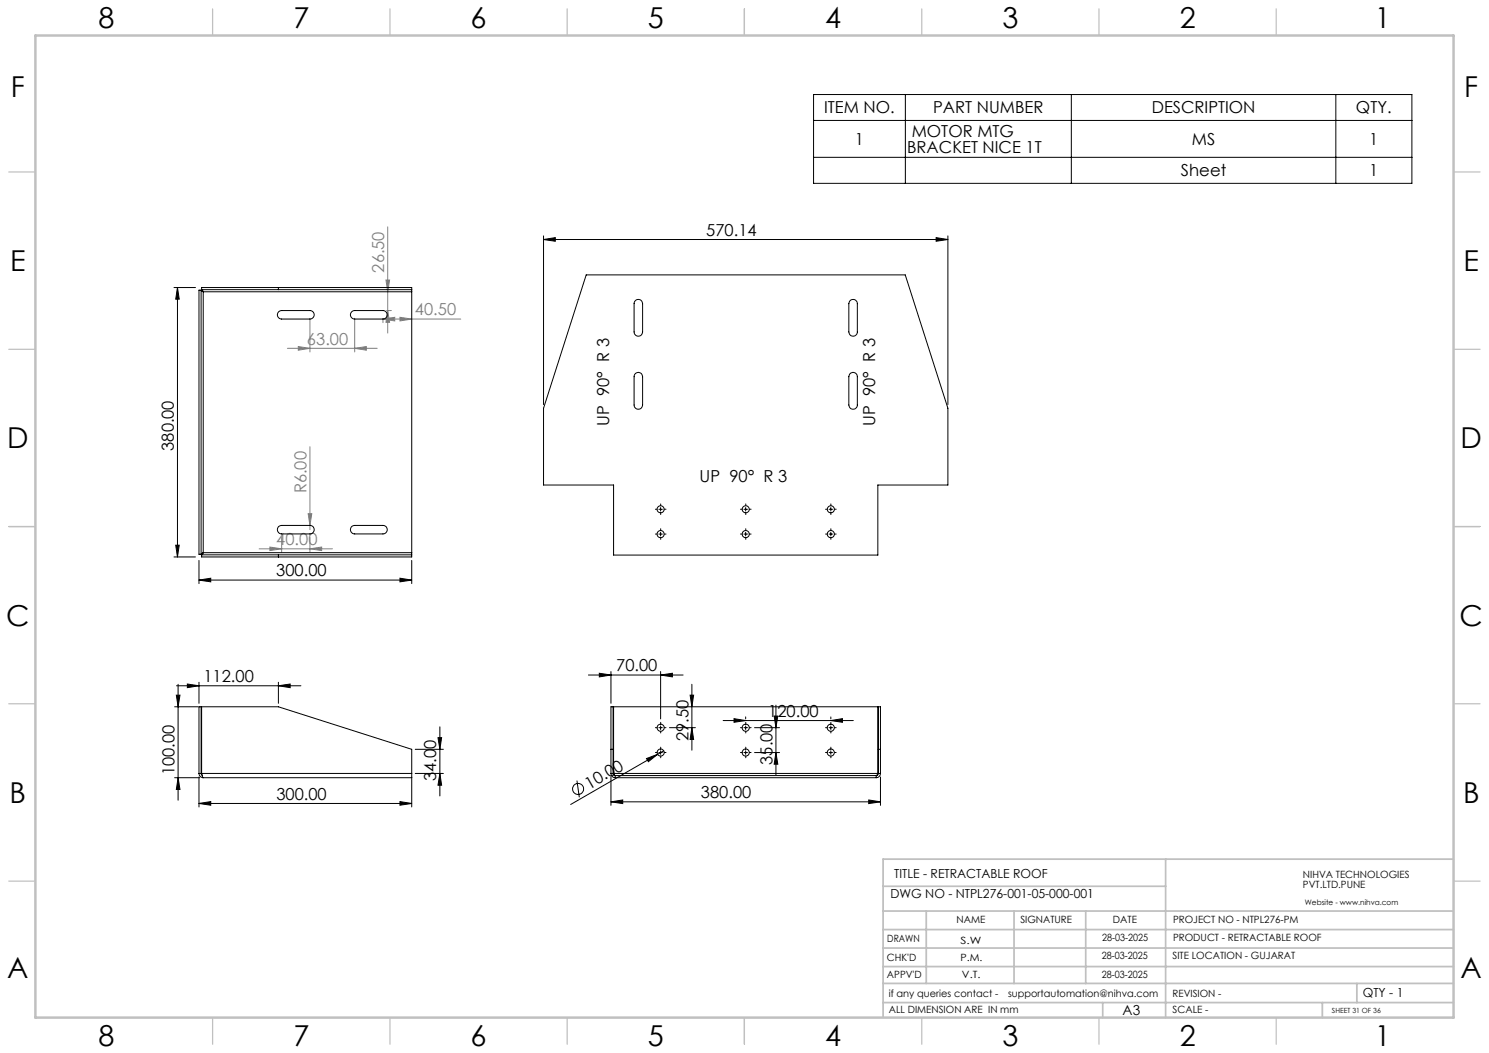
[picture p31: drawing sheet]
<svg xmlns="http://www.w3.org/2000/svg" width="420mm" height="297mm" viewBox="0 0 420 297" stroke-linecap="round" stroke-linejoin="round" font-family="sans-serif">
<defs><g id="words">
<g font-size="8.1">
<text x="27.8" y="8">8</text>
<text x="82.8" y="8">7</text>
<text x="132.8" y="8">6</text>
<text x="182.8" y="8">5</text>
<text x="232.8" y="8">4</text>
<text x="282.8" y="8">3</text>
<text x="332.8" y="8">2</text>
<text x="387.8" y="8">1</text>
<text x="3" y="27.2">F</text>
<text x="413" y="27.2">F</text>
<text x="2.8" y="76.5">E</text>
<text x="412.8" y="76.5">E</text>
<text x="2" y="126.5">D</text>
<text x="412" y="126.5">D</text>
<text x="1.7" y="176.5">C</text>
<text x="411.7" y="176.5">C</text>
<text x="2.7" y="226.5">B</text>
<text x="412.7" y="226.5">B</text>
<text x="2" y="275.7">A</text>
<text x="412" y="275.7">A</text>
<text x="27.8" y="295">8</text>
<text x="82.8" y="295">7</text>
<text x="132.8" y="295">6</text>
<text x="182.8" y="295">5</text>
<text x="232.8" y="295">4</text>
<text x="282.8" y="295">3</text>
<text x="332.8" y="295">2</text>
<text x="387.8" y="295">1</text>
</g>
<g font-size="4.7">
<text x="232.5" y="32">ITEM NO.</text>
<text x="263.2" y="32">PART NUMBER</text>
<text x="324.9" y="32">DESCRIPTION</text>
<text x="382.5" y="32">QTY.</text>
<text x="241.1" y="40.9">1</text>
<text x="257.2" y="38.6">MOTOR MTG</text>
<text x="336.2" y="40.9">MS</text>
<text x="386.2" y="40.9">1</text>
<text x="255.9" y="43.1">BRACKET NICE 1T</text>
<text x="333.1" y="49.7">Sheet</text>
<text x="386.2" y="49.7">1</text>
<text x="199.2" y="66.5">570.14</text>
<text x="171.8" y="120.2" transform="rotate(-90 171.8 120.2)">UP 90° R 3</text>
<text x="246.9" y="120.2" transform="rotate(-90 246.9 120.2)">UP 90° R 3</text>
<text x="49.1" y="127.1" transform="rotate(-90 49.1 127.1)">380.00</text>
<text x="197.3" y="136">UP 90° R 3</text>
<text x="77.9" y="162.6">300.00</text>
<text x="173.8" y="189.4">70.00</text>
<text x="57.4" y="192.4">112.00</text>
<text x="216.7" y="202.2">120.00</text>
<text x="194.2" y="209" transform="rotate(-90 194.2 209)">29.50</text>
<text x="217.9" y="215.7" transform="rotate(-90 217.9 215.7)">35.00</text>
<text x="49.3" y="218.7" transform="rotate(-90 49.3 218.7)">100.00</text>
<text x="123.1" y="220.4" transform="rotate(-90 123.1 220.4)">34.00</text>
<text x="78" y="225.6">300.00</text>
<text x="166.2" y="222.7" transform="rotate(-30 166.2 222.7)">10.00</text>
<text x="197.7" y="225.1">380.00</text>
</g>
<g font-size="4.7" fill="#808080">
<text x="108.4" y="76.9" transform="rotate(-90 108.4 76.9)">26.50</text>
<text x="117" y="89">40.50</text>
<text x="86.6" y="97.2">63.00</text>
<text x="86.5" y="139.2" transform="rotate(-90 86.5 139.2)">R6.00</text>
<text x="77.9" y="153.8">40.00</text>
</g>
<text font-size="3.9" x="316.7" y="286.4">A3</text>
<g font-size="3.5">
<text x="252.2" y="247.7">TITLE - RETRACTABLE ROOF</text>
<text x="251.2" y="253.4">DWG NO - NTPL276-001-05-000-001</text>
<text x="384.4" y="281.1">QTY - 1</text>
</g>
<g font-size="2.8">
<text x="367.5" y="247.7">NIHVA TECHNOLOGIES</text>
<text x="367.5" y="250.5">PVT.LTD.PUNE</text>
<text x="269.8" y="260.4">NAME</text>
<text x="287.8" y="260.4">SIGNATURE</text>
<text x="313.9" y="260.5">DATE</text>
<text x="330.9" y="260.5">PROJECT NO - NTPL276-PM</text>
<text x="250.3" y="265.7">DRAWN</text>
<text x="270.9" y="266.1">S.W</text>
<text x="310.9" y="265.5">28-03-2025</text>
<text x="330.9" y="265.5">PRODUCT - RETRACTABLE ROOF</text>
<text x="250.2" y="271.1">CHK'D</text>
<text x="250.2" y="275.8">APPV'D</text>
<text x="270.9" y="271.1">P.M.</text>
<text x="271.3" y="275.8">V.T.</text>
<text x="310.8" y="270.6">28-03-2025</text>
<text x="310.8" y="275.8">28-03-2025</text>
<text x="330.7" y="270.6">SITE LOCATION - GUJARAT</text>
<text x="250.7" y="281.1">if any queries contact -</text>
<text x="284.3" y="281.1">supportautomation@nihva.com</text>
<text x="330.7" y="281.1">REVISION -</text>
<text x="250.7" y="285.6">ALL DIMENSION ARE IN mm</text>
<text x="330.7" y="285.6">SCALE -</text>
</g>
<text font-size="2.1" x="368.1" y="255.1">Website - www.nihva.com</text>
<text font-size="2" x="375.7" y="285.6">SHEET 31 OF 36</text>
</g></defs>
<g fill="none" stroke="#000" stroke-width=".28">
<path d="M229.5 26.7h168.8v25h-168.8zM229.5 34h168.8M255.4 26.7v25M302.2 26.7v25M376.8 26.7v25M229.5 44.4h168.8M153.3 67.6l3.3-.6v1zM153.3 66.5v47.6M153.3 67.6h114.1M264.1 67l3.3 .6-3.3 .4zM267.4 66.5v47.6M49.1 81.1h6"/>
<path d="M50.1 81.1v76M50.1 81.1l.5 3.3h-1zM49.1 157.1h6M49.6 153.8h1l-.5 3.3zM56.1 158.1v6.5M116.1 158.1v6.5M185.8 143.6h1M185.8 150.6h1M186.3 143.2v.9M186.3 150.1v1.1M209.8 143.6h1.1M209.8 150.6h1.1"/>
<path d="M210.3 143.2v.9M210.3 150.1v1.1M233.9 143.6h.9M233.9 150.6h.9M234.4 143.2v.9M234.4 150.1v1.1M56.1 163.6l3.3-.5v1zM56.1 163.6h60M112.8 163.1l3.3 .5-3.3 .5zM49.2 199.4h6.7M49.7 196.1h1.1l-.6 3.3zM49.8 193.4h35.1"/>
<path d="M50.2 193v32.7M52.8 192.9l3.3 .5-3.3 .6zM56.1 192.4v6M78.5 193.4l3.3-.5v1.1zM78.5 192.4v6M166 190.4h26.7M169.1 189.9l3.2 .5-3.2 .5zM172.3 189.4v9M186.3 190.4l3.4-.5v1zM186.3 189.4v13.4M194.7 196.1h1l-.5 3.3zM195.2 193v18.6"/>
<path d="M218.9 198.9v19.7M49.2 219.4h7.1M50.2 219.4l.6 3.3h-1.1zM56.1 219.1v8.5M116.1 219.1v8.5M117.1 218.2h8M117.1 211.3h8M123.5 208.1h1.1l-.5 3.2zM124.1 205v19.5M124.1 218.2l.5 3.3h-1.1zM172.3 219.1v8.1M182.4 214l3.1-1.2-2.6 2z"/>
<path d="M185.5 212.8l-24.5 14.1M185.8 212.3h1M185.8 205.2h1M186.3 204.7v1.1M186.3 211.8v1M187.2 211.8l-1.7 1M188.8 205.2h7.3M195.2 205.2l.5 3.4h-1zM204 203.2h36.7M207 202.7l3.3 .5-3.3 .5zM209.8 212.3h1.1M209.8 205.2h1.1"/>
<path d="M210.3 202.2v.6M210.3 204.7v1.1M210.3 211.8v1M212.8 212.3h7.1M212.8 205.2h7.1M218.4 202h1l-.5 3.2zM218.9 212.3l.5 3.2h-1zM233.9 212.3h.9M233.9 205.2h.9M234.4 203.2l3.2-.5v1zM234.4 202.2v.6M234.4 204.7v1.1"/>
<path d="M234.4 211.8v1M248.4 219.1v8.1M56.1 226.6l3.3-.5v1zM56.1 226.6h60M112.8 226.1l3.3 .5-3.3 .5zM162.7 220.2l.7 4.7M172.3 226.2l3.3-.6v1.1zM172.3 226.2h76.1M245 225.6l3.4 .6-3.4 .5z"/>
<circle cx="163.1" cy="222.5" r="1.56"/>
</g>
<g fill="none" stroke="#808080" stroke-width=".28">
<path d="M108.9 79h1l-.5 3.3zM109.4 64v29.9M81.1 98.2h25.3M84.1 97.8l3.3 .4-3.3 .6zM87.4 89.8v9.5M100 98.2l3.3-.4v1zM100 89.8v9.5M108 90l3.3-.5v1zM108 89.8v1.2M108 90h22M109 87.6h1.4M109.4 87.6l.5 3.3h-1z"/>
<path d="M112.8 89.5l3.3 .5-3.3 .5zM87.4 126v23.4M73.1 154.8h20.7M76.1 154.3l3.3 .5-3.3 .5zM79.4 151.6v4.2M86.9 144.9h1l-.5 3.3zM87.4 154.8l3.3-.5v1zM87.4 151.6v4.2"/>
</g>
<g fill="none" stroke="#000" stroke-width=".28" stroke-dasharray="15.2 1.3 1.3 1.3">
<path d="M185.4 143.6h-.5M185.4 150.6h-.5M186.4 142.6v-.5M186.4 144.6v.5M186.4 149.6v-.5M186.4 151.6v.5M187.4 143.6h.5M187.4 150.6h.5M209.4 143.6h-.5M209.4 150.6h-.5M210.4 142.6v-.5M210.4 144.6v.5"/>
<path d="M210.4 149.6v-.5M210.4 151.6v.5M211.4 143.6h.5M211.4 150.6h.5M233.4 143.6h-.5M233.4 150.6h-.5M234.4 142.6v-.5M234.4 144.6v.5M234.4 149.6v-.5M234.4 151.6v.5M235.4 143.6h.5M235.4 150.6h.5"/>
<path d="M185.4 212.2h-.5M185.4 205.2h-.5M186.4 211.2v-.5M186.4 213.2v.5M186.4 204.2v-.5M186.4 206.2v.5M187.4 212.2h.5M187.4 205.2h.5M209.4 212.2h-.5M209.4 205.2h-.5M210.4 211.2v-.5M210.4 213.2v.5"/>
<path d="M210.4 204.2v-.5M210.4 206.2v.5M211.4 212.2h.5M211.4 205.2h.5M233.4 212.2h-.5M233.4 205.2h-.5M234.4 211.2v-.5M234.4 213.2v.5M234.4 204.2v-.5M234.4 206.2v.5M235.4 212.2h.5M235.4 205.2h.5"/>
</g>
<g fill="none" stroke="#c0c0c0" stroke-width=".35">
<path d="M60 2.5v7.5M110 2.5v7.5M160 2.5v7.5M210 2.5v7.5M260 2.5v7.5M310 2.5v7.5M360 2.5v7.5M2.5 48.5h7.5M410 48.5h7.5M2.5 98.5h7.5M410 98.5h7.5M2.5 148.5h7.5"/>
<path d="M410 148.5h7.5M2.5 198.5h7.5M410 198.5h7.5M2.5 248.5h7.5M410 248.5h7.5M60 287v7.5M110 287v7.5M160 287v7.5M210 287v7.5M260 287v7.5M310 287v7.5M360 287v7.5"/>
</g>
<g fill="none" stroke="#c0c0c0" stroke-width=".5">
<path d="M249.1 257h160.9M249.1 250h79.7M261.3 257v20.4M286 257v20.4M306.2 257v20.4M328.8 242.3v44.7M410 242.3h-160.9v44.7M249.1 272.6h160.9M249.1 267.4h160.9M249.1 262.2h160.9M249.1 277.4h160.9M382.7 277.4v5.4"/>
<path d="M249.1 282.8h160.9M311 282.8v4.2M373 282.8v4.2"/>
</g>
<path d="M10 10h400v277h-400z" fill="none" stroke="#c0c0c0" stroke-width=".7"/>
<g fill="#000">
<path d="M182.4 214l3.1-1.2-2.6 2z"/>
<path d="M56.1 163.6l3.3-.5v1zM112.8 163.1l3.3 .5-3.3 .5zM207 202.7l3.3 .5-3.3 .5zM234.4 203.2l3.2-.5v1zM153.3 67.6l3.3-.6v1zM264.1 67l3.3 .6-3.3 .4z"/>
<path d="M49.7 196.1h1.1l-.6 3.3zM50.2 219.4l.6 3.3h-1.1zM50.1 81.1l.5 3.3h-1zM49.6 153.8h1l-.5 3.3zM194.7 196.1h1l-.5 3.3zM195.2 205.2l.5 3.4h-1z"/>
<path d="M78.5 193.4l3.3-.5v1.1zM52.8 192.9l3.3 .5-3.3 .6z"/>
<path d="M186.3 190.4l3.4-.5v1zM169.1 189.9l3.2 .5-3.2 .5z"/>
<path d="M124.1 218.2l.5 3.3h-1.1zM123.5 208.1h1.1l-.5 3.2z"/>
<path d="M218.9 212.3l.5 3.2h-1zM218.4 202h1l-.5 3.2z"/>
<path d="M56.1 226.6l3.3-.5v1zM112.8 226.1l3.3 .5-3.3 .5z"/>
<path d="M172.3 226.2l3.3-.6v1.1zM245 225.6l3.4 .6-3.4 .5z"/>
</g>
<g fill="#808080">
<path d="M86.9 144.9h1l-.5 3.3z"/>
<path d="M76.1 154.3l3.3 .5-3.3 .5zM87.4 154.8l3.3-.5v1zM108 90l3.3-.5v1zM112.8 89.5l3.3 .5-3.3 .5z"/>
<path d="M100 98.2l3.3-.4v1zM84.1 97.8l3.3 .4-3.3 .6z"/>
<path d="M108.9 79h1l-.5 3.3zM109.4 87.6l.5 3.3h-1z"/>
</g>
<g fill="none" stroke="#000" stroke-width=".28">
<path d="M165.3 77.5h90l12.1 37.6v21.7h-19.8v19.8h-74.5v-19.8h-19.8v-21.7zM56.7 81.8l.6 .5M56.7 81.8v74.5M56.7 81.8h-.6v74.5h.6M56.9 81.7l.4 .6M56.9 81.7v-.6h59.2v.6M56.9 81.7h59.2M57.3 82.3v73.6M57.3 82.3h58.8M78.5 81.1v.6M78.6 87.9l.8-.3h8a1.2 1.2 0 0 1 1.2 1.2 1.2 1.2 0 0 1-1.2 1.2h-8a1.2 1.2 0 0 1-1.1-.8 1.2 1.2 0 0 1 .3-1.3zM99.2 87.9l.8-.3h8a1.2 1.2 0 0 1 1.2 1.2 1.2 1.2 0 0 1-1.2 1.2h-8a1.2 1.2 0 0 1-1.1-.8 1.2 1.2 0 0 1 .3-1.3z"/>
<path d="M116.1 81.7v.6M116.1 82.3v73.6M179.2 84.8a1.2 1.2 0 0 1 1.3-.3 1.2 1.2 0 0 1 .8 1.2v7.9a1.2 1.2 0 0 1-1.2 1.2 1.2 1.2 0 0 1-1.2-1.2v-7.9zM239.8 84.8a1.19 1.19 0 0 1 1.3-.3 1.19 1.19 0 0 1 .7 1.2v7.9a1.2 1.2 0 0 1-1.2 1.2 1.2 1.2 0 0 1-1.2-1.2v-7.9zM179.2 105.4a1.22 1.22 0 0 1 1.3-.2 1.22 1.22 0 0 1 .8 1.1v7.9a1.2 1.2 0 0 1-1.2 1.2 1.2 1.2 0 0 1-1.2-1.2v-7.9zM239.8 105.4a1.21 1.21 0 0 1 1.3-.3 1.21 1.21 0 0 1 .7 1.2v7.9a1.2 1.2 0 0 1-1.2 1.2 1.2 1.2 0 0 1-1.2-1.2v-7.9zM56.9 156.5v.6h59.2v-.6M56.9 156.5h59.2M57.3 155.9l-.6 .4M57.3 155.9l-.4 .6M57.3 155.9h58.8M78.5 156.5v.6"/>
<path d="M78.6 148.5l.8-.3h8a1.2 1.2 0 0 1 1.2 1.2 1.2 1.2 0 0 1-1.2 1.2h-8a1.22 1.22 0 0 1-1.1-.8 1.22 1.22 0 0 1 .3-1.3zM99.2 148.5l.8-.3h8a1.2 1.2 0 0 1 1.2 1.2 1.2 1.2 0 0 1-1.2 1.2h-8a1.22 1.22 0 0 1-1.1-.8 1.22 1.22 0 0 1 .3-1.3zM116.1 155.9v.6M56.1 218.2a1.19 1.19 0 0 0 1.2 1.2M56.1 218.2h.6M56.1 218.2v-18.8h.6v18.8M56.7 218.2l.3 .4M56.9 218.2l.4 1.2M56.9 218.2h59.2M56.9 218.2v-18.8h21.6l37.6 11.9v6.9M116.1 218.2v1.2h-58.8M172.3 218.2a1.2 1.2 0 0 0 1.2 1.2"/>
<path d="M172.3 218.2h.6M172.3 218.2v-18.8h.6v18.8M172.3 211.3h.6M172.9 218.2l.2 .4 .4 .2M173.1 218.2l.1 .4M173.1 218.2l.4 .6M173.1 218.2h74.5M173.1 218.2v-18.8h74.5v18.8M173.5 219.4h73.7M173.5 218.8v.6M173.5 218.8h73.7M247.2 218.8v.6"/>
<path d="M247.6 218.2l-.1 .4M247.6 218.2l-.4 .6M247.8 218.2l-.2 .3-.4 .3M247.8 218.2h.6M247.8 218.2v-18.8h.6v18.8M247.8 211.3h.6M248.4 218.2a1.2 1.2 0 0 1-1.2 1.2"/>
<circle cx="186.3" cy="150.7" r="1"/>
<circle cx="186.3" cy="143.6" r=".99"/>
<circle cx="210.3" cy="150.7" r="1"/>
<circle cx="210.3" cy="143.6" r=".99"/>
<circle cx="234.4" cy="150.7" r="1"/>
<circle cx="234.4" cy="143.6" r=".99"/>
<circle cx="186.4" cy="212.3" r=".99"/>
<circle cx="186.4" cy="205.3" r="1"/>
<circle cx="210.3" cy="205.3" r="1"/>
<circle cx="210.3" cy="212.3" r=".99"/>
<circle cx="234.3" cy="212.3" r=".99"/>
<circle cx="234.3" cy="205.3" r="1"/>
</g>
<use href="#words"/>
</svg>
